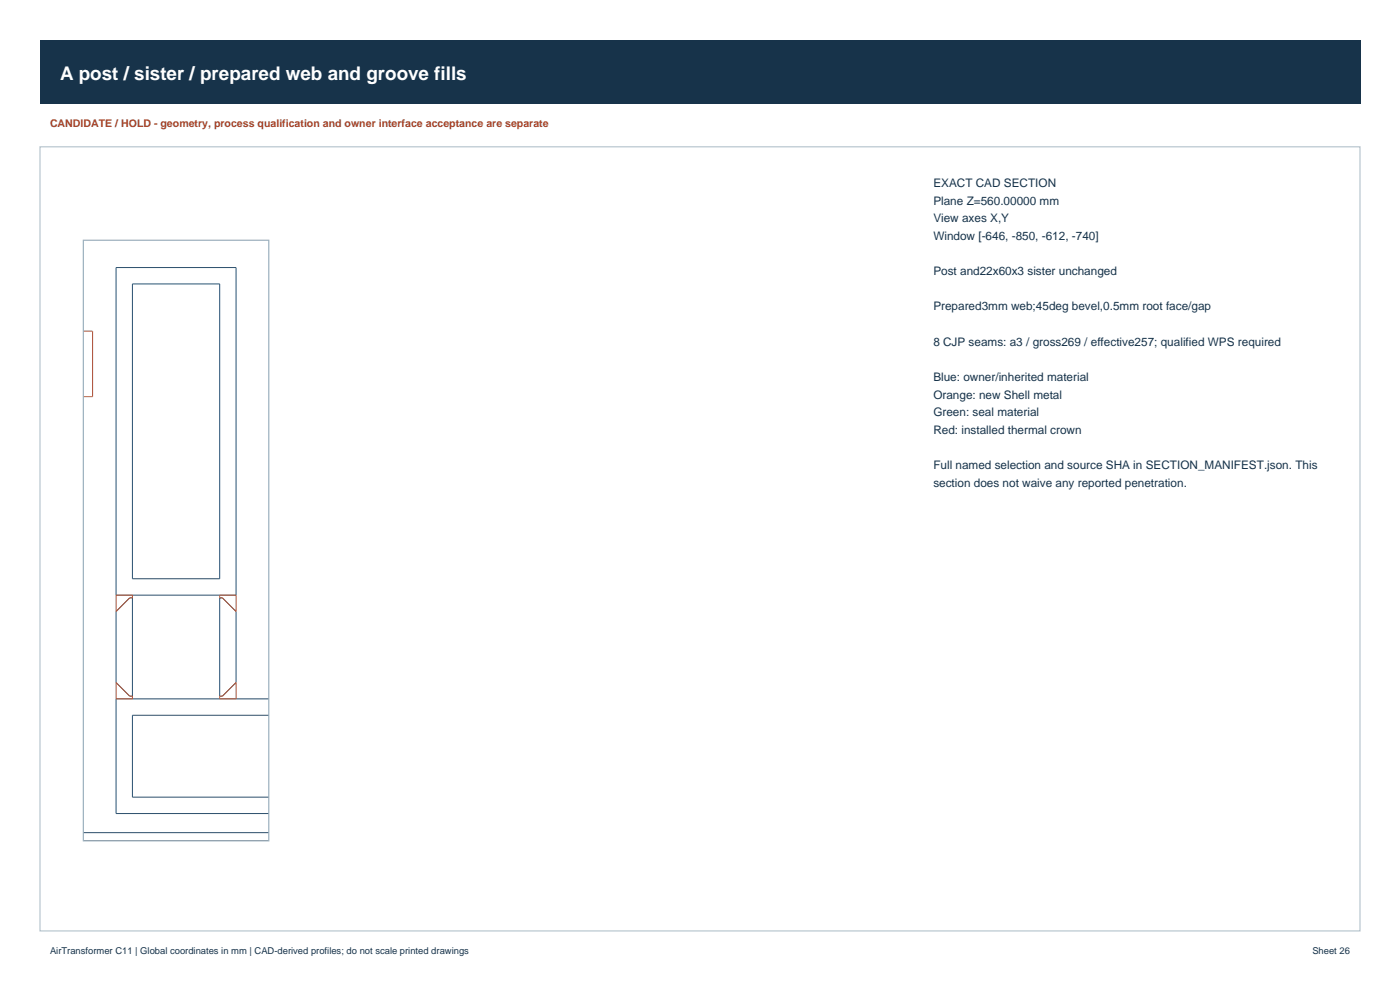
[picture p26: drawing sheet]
<svg xmlns="http://www.w3.org/2000/svg" width="420mm" height="297mm" viewBox="0 0 420 297" stroke-linecap="round" stroke-linejoin="round" font-family="sans-serif">
<defs><g id="words">
<text font-size="5.6" fill="#fff" x="18" y="24">A post / sister / prepared web and groove fills</text>
<g font-size="3.5" fill="#17334a">
<text x="280" y="56">EXACT CAD SECTION</text>
<text x="280" y="61.3">Plane Z=560.00000 mm</text>
<text x="280" y="66.6">View axes X,Y</text>
<text x="280" y="71.9">Window [-646, -850, -612, -740]</text>
<text x="280" y="82.5">Post and22x60x3 sister unchanged</text>
<text x="280" y="93">Prepared3mm web;45deg bevel,0.5mm root face/gap</text>
<text x="280" y="103.6">8 CJP seams: a3 / gross269 / effective257; qualified WPS required</text>
<text x="280" y="114.2">Blue: owner/inherited material</text>
<text x="280" y="119.5">Orange: new Shell metal</text>
<text x="280" y="124.8">Green: seal material</text>
<text x="280" y="130.1">Red: installed thermal crown</text>
<text x="280" y="140.7">Full named selection and source SHA in SECTION_MANIFEST.json. This</text>
<text x="280" y="146">section does not waive any reported penetration.</text>
</g>
<text font-size="3.2" fill="#a64027" x="15" y="38">CANDIDATE / HOLD - geometry, process qualification and owner interface acceptance are separate</text>
<g font-size="2.8" fill="#17334a">
<text x="15" y="286">AirTransformer C11 | Global coordinates in mm | CAD-derived profiles; do not scale printed drawings</text>
<text x="393.7" y="286">Sheet 26</text>
</g>
</g></defs>
<path d="M12 12h396v19h-396z" fill-rule="evenodd" fill="#17334a"/>
<path d="M12 44h396v235h-396z" fill="none" stroke="#b6c5ce" stroke-width=".35"/>
<path d="M34.8 80.2h36v98.2h-36zM39.7 85.1h26.2v88.4h-26.2zM38.9 179.2h.8v29.4h-.8l-4.1-4.1v-21.2zM65.9 179.2h.8l4.1 4.1v21.2l-4.1 4.1h-.8zM80.7 209.5h-45.9v34.3h45.9M80.7 214.4h-41v24.5h41M25 249.5h55.7M25 252h55.7" fill="none" stroke="#254f72" stroke-width=".3"/>
<path d="M25 99.3h2.8v19.6h-2.8M34.8 178.4h4.9v.8h-.8l-4.1 4.1zM65.9 178.4h4.9v4.9l-4.1-4.1h-.8zM34.8 204.5l4.1 4.1h.8v.9h-4.9zM65.9 208.6h.8l4.1-4.1v5h-4.9z" fill="none" stroke="#b96d27" stroke-width=".3"/>
<path d="M25 72h55.6v180h-55.6z" fill="none" stroke="#98aebc" stroke-width=".35"/>
<use href="#words"/>
</svg>
